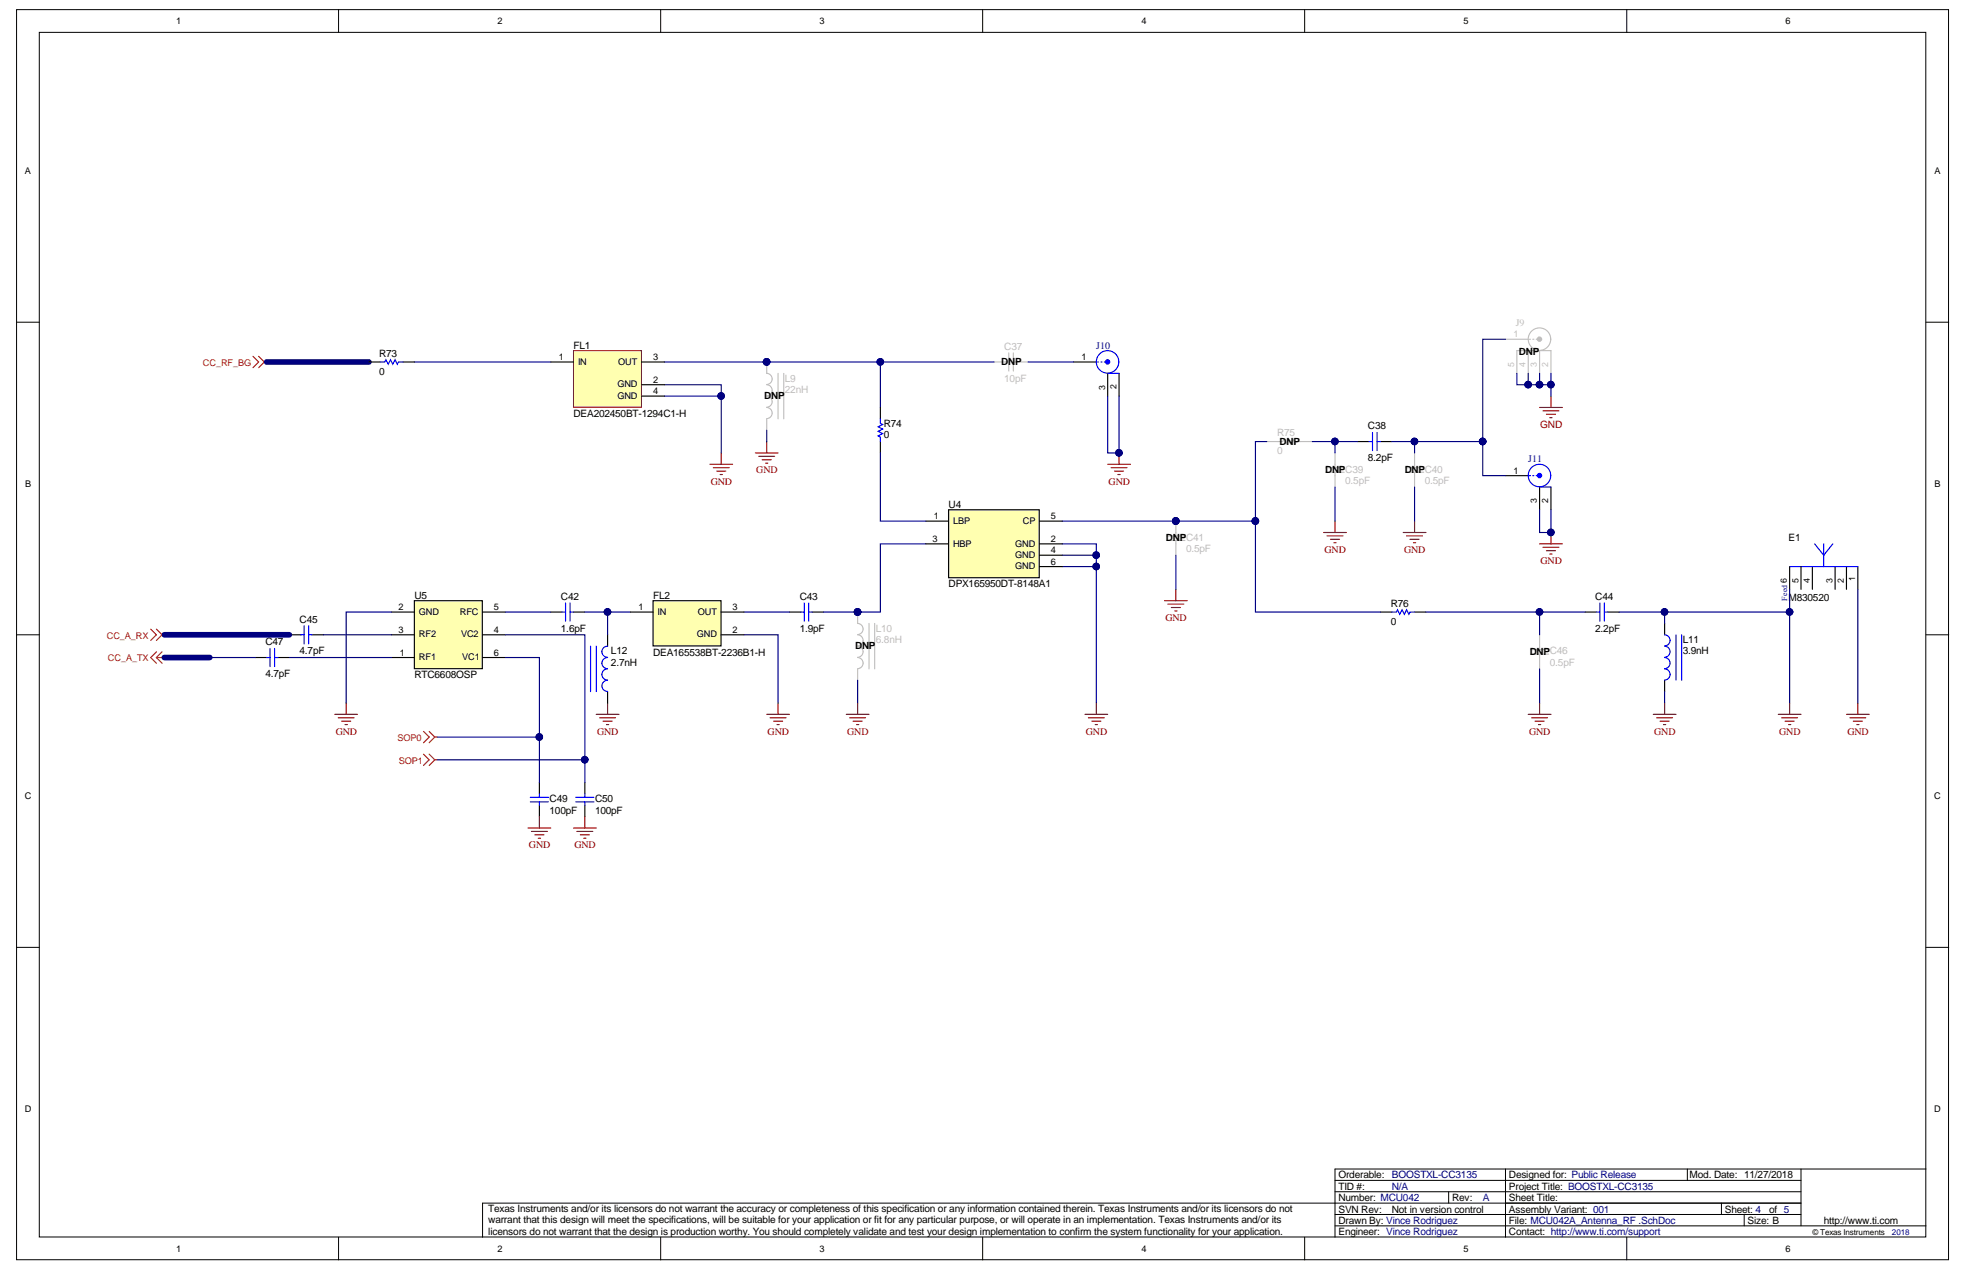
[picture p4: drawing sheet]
<svg xmlns="http://www.w3.org/2000/svg" width="432mm" height="279mm" viewBox="0 0 432 279" stroke-linecap="round" stroke-linejoin="round" font-family="sans-serif">
<defs><g id="words">
<g font-size="2.2" fill="#c0bebc">
<text x="332.7" y="71.5">J9</text>
<text x="220.5" y="76.8">C37</text>
<text x="172.3" y="83.8">L9</text>
<text x="220.5" y="83.8">10pF</text>
<text x="172.3" y="86.3">22nH</text>
<text x="280.3" y="95.8">R75</text>
<text x="280.3" y="99.8">0</text>
<text x="295.3" y="106.2">0.5pF</text>
<text x="312.8" y="106.2">0.5pF</text>
<text x="260.4" y="121.2">0.5pF</text>
<text x="192.3" y="141.2">6.8nH</text>
<text x="192.3" y="138.7">L10</text>
<text x="340.2" y="146.2">0.5pF</text>
</g>
<g font-size="2.2">
<text x="125.9" y="76.5">FL1</text>
<text x="333.4" y="77.9">DNP</text>
<text x="83.2" y="82.3">0</text>
<text x="83.2" y="78.3">R73</text>
<text x="219.8" y="80.2">DN</text>
<text x="222.8" y="80.2">P</text>
<text x="167.8" y="87.7">DNP</text>
<text x="125.9" y="91.5">DEA202450BT-1294C1-H</text>
<text x="194" y="93.8">R74</text>
<text x="300.3" y="94.3">C38</text>
<text x="194" y="96.3">0</text>
<text x="280.9" y="97.7">DNP</text>
<text x="300.3" y="101.3">8.2pF</text>
<text x="290.9" y="103.9">DNPC39</text>
<text x="308.4" y="103.9">DNPC40</text>
<text x="208.2" y="111.5">U4</text>
<text x="256" y="118.9">DNPC41</text>
<text x="392.6" y="118.7">E1</text>
<text x="91" y="131.4">U5</text>
<text x="123.1" y="131.7">C42</text>
<text x="143.4" y="131.4">FL2</text>
<text x="175.5" y="131.7">C43</text>
<text x="208.2" y="129">DPX165950DT-8148A1</text>
<text x="350.2" y="131.7">C44</text>
<text x="392.6" y="131.9">M830520</text>
<text x="65.8" y="136.7">C45</text>
<text x="305.3" y="137.2">0</text>
<text x="305.3" y="133.2">R76</text>
<text x="58.3" y="141.7">C47</text>
<text x="65.8" y="143.7">4.7pF</text>
<text x="123.1" y="138.7">1.6pF</text>
<text x="134.1" y="143.7">L12</text>
<text x="143.4" y="143.9">DEA165538BT-2236B1-H</text>
<text x="175.5" y="138.7">1.9pF</text>
<text x="187.7" y="142.6">DNP</text>
<text x="335.8" y="143.8">DNPC46</text>
<text x="350.2" y="138.7">2.2pF</text>
<text x="369.4" y="143.7">3.9nH</text>
<text x="369.4" y="141.2">L11</text>
<text x="58.3" y="148.7">4.7pF</text>
<text x="91" y="148.9">RTC6608OSP</text>
<text x="134.1" y="146.2">2.7nH</text>
<text x="120.7" y="178.6">100pF</text>
<text x="120.7" y="176.1">C49</text>
<text x="130.6" y="178.6">100pF</text>
<text x="130.6" y="176.1">C50</text>
<text x="293.8" y="263.7">Number: MCU042</text>
<text x="293.8" y="261.2">TID #:</text>
<text x="293.8" y="258.7">Orderable:</text>
<text x="318.8" y="263.7">Rev:</text>
<text x="331.2" y="263.7">Sheet Title:</text>
<text x="331.2" y="261.2">Project Title: BOOSTXL-CC3135</text>
<text x="331.2" y="258.7">Designed for: Public Release</text>
<text x="370.9" y="258.7">Mod. Date: 11/27/2018</text>
<text x="107.2" y="266.2">Texas Instruments and/or its licensors do not warrant the accuracy or completeness of this specification or any information contained therein. Texas Instruments and/or its licensors do not</text>
<text x="107.2" y="268.6">warrant that this design will meet the specifications, will be suitable for your application or fit for any particular purpose, or will operate in an implementation. Texas Instruments and/or its</text>
<text x="293.8" y="268.7">Drawn By: Vince Rodriguez</text>
<text x="293.8" y="266.2">SVN Rev:</text>
<text x="305.5" y="266.2">Not in version control</text>
<text x="331.2" y="268.7">File: MCU042A_Antenna_RF .SchDoc</text>
<text x="331.2" y="266.2">Assembly Variant: 001</text>
<text x="378.6" y="266.2">Sheet: 4</text>
<text x="383.6" y="268.7">Size: B</text>
<text x="388.4" y="266.2">of 5</text>
<text x="400.4" y="268.7">http://www.ti.com</text>
<text x="107.2" y="271">licensors do not warrant that the design is production worthy. You should completely validate and test your design implementation to confirm the system functionality for your application.</text>
<text x="293.8" y="271.2">Engineer: Vince Rodriguez</text>
<text x="331.2" y="271.2">Contact: http://www.ti.com/support</text>
</g>
<g font-size="2.2" fill="#000080">
<text x="240.7" y="76.5">J10</text>
<text x="335.5" y="101.5">J11</text>
<text x="305.5" y="261.2">N/A</text>
<text x="305.5" y="258.7">BOOSTXL-CC3135</text>
<text x="325.5" y="263.7">A</text>
</g>
<g font-size="2.2" fill="#800000">
<text x="338.1" y="94">GND</text>
<text x="156" y="106.4">GND</text>
<text x="166" y="103.9">GND</text>
<text x="243.4" y="106.4">GND</text>
<text x="290.8" y="121.4">GND</text>
<text x="308.2" y="121.4">GND</text>
<text x="338.2" y="123.9">GND</text>
<text x="255.8" y="136.3">GND</text>
<text x="73.7" y="161.3">GND</text>
<text x="131.1" y="161.3">GND</text>
<text x="168.5" y="161.3">GND</text>
<text x="186" y="161.3">GND</text>
<text x="238.4" y="161.3">GND</text>
<text x="335.7" y="161.3">GND</text>
<text x="363.1" y="161.3">GND</text>
<text x="390.6" y="161.3">GND</text>
<text x="405.5" y="161.3">GND</text>
<text x="116.1" y="186.2">GND</text>
<text x="126.1" y="186.2">GND</text>
</g>
<g font-size="2">
<text x="38.6" y="5.3">1</text>
<text x="109.2" y="5.3">2</text>
<text x="179.9" y="5.3">3</text>
<text x="250.6" y="5.3">4</text>
<text x="321.3" y="5.3">5</text>
<text x="391.9" y="5.3">6</text>
<text x="5.5" y="38.3">A</text>
<text x="424.7" y="38.3">A</text>
<text x="122.7" y="79.1">1</text>
<text x="126.9" y="80.1">IN</text>
<text x="135.7" y="80.1">OUT</text>
<text x="143.4" y="79.1">3</text>
<text x="237.4" y="79.1">1</text>
<text x="135.5" y="85">GND</text>
<text x="135.5" y="87.5">GND</text>
<text x="143.4" y="84.1">2</text>
<text x="143.4" y="86.5">4</text>
<text x="5.5" y="106.9">B</text>
<text x="332.3" y="104">1</text>
<text x="424.7" y="106.9">B</text>
<text x="205" y="114">1</text>
<text x="230.7" y="114">5</text>
<text x="204.7" y="119">3</text>
<text x="209.2" y="115">LBP</text>
<text x="209.2" y="120">HBP</text>
<text x="222.9" y="120">GND</text>
<text x="224.5" y="115">CP</text>
<text x="230.7" y="119">2</text>
<text x="222.9" y="122.5">GND</text>
<text x="222.9" y="125">GND</text>
<text x="230.7" y="121.5">4</text>
<text x="230.7" y="124">6</text>
<text x="87.5" y="134">2</text>
<text x="92" y="135">GND</text>
<text x="100.9" y="135">RFC</text>
<text x="108.4" y="134">5</text>
<text x="140.1" y="134">1</text>
<text x="144.4" y="135">IN</text>
<text x="153.2" y="135">OUT</text>
<text x="160.8" y="134">3</text>
<text x="87.4" y="139">3</text>
<text x="87.7" y="143.9">1</text>
<text x="92" y="140">RF2</text>
<text x="101.2" y="140">VC2</text>
<text x="108.4" y="139">4</text>
<text x="108.4" y="143.9">6</text>
<text x="153" y="140">GND</text>
<text x="160.8" y="139">2</text>
<text x="92" y="144.9">RF1</text>
<text x="101.5" y="144.9">VC1</text>
<text x="5.5" y="175.5">C</text>
<text x="424.6" y="175.5">C</text>
<text x="5.5" y="244.1">D</text>
<text x="424.6" y="244.1">D</text>
<text x="38.6" y="274.8">1</text>
<text x="109.2" y="274.8">2</text>
<text x="179.9" y="274.8">3</text>
<text x="250.6" y="274.8">4</text>
<text x="321.3" y="274.8">5</text>
<text x="391.9" y="274.8">6</text>
</g>
<text font-size="2" fill="#c0bebc" x="332.3" y="74.1">1</text>
<g font-size="2" fill="#f00">
<text x="44.6" y="80.3">CC_RF_BG</text>
<text x="23.4" y="140.2">CC_A_RX</text>
<text x="23.7" y="145.2">CC_A_TX</text>
<text x="87.2" y="162.7">SOP0</text>
<text x="87.5" y="167.7">SOP1</text>
</g>
<g font-size="1.9" fill="#c0bebc">
<text x="332.4" y="80.5" transform="rotate(-90 332.4 80.5)">5</text>
<text x="334.9" y="80.5" transform="rotate(-90 334.9 80.5)">4</text>
<text x="337.4" y="80.5" transform="rotate(-90 337.4 80.5)">3</text>
<text x="339.9" y="80.5" transform="rotate(-90 339.9 80.5)">2</text>
</g>
<g font-size="1.9">
<text x="242.6" y="85.5" transform="rotate(-90 242.6 85.5)">3</text>
<text x="245.1" y="85.5" transform="rotate(-90 245.1 85.5)">2</text>
<text x="337.4" y="110.5" transform="rotate(-90 337.4 110.5)">3</text>
<text x="339.9" y="110.4" transform="rotate(-90 339.9 110.4)">2</text>
<text x="394.8" y="127.9" transform="rotate(-90 394.8 127.9)">5</text>
<text x="397.3" y="127.9" transform="rotate(-90 397.3 127.9)">4</text>
<text x="402.3" y="127.9" transform="rotate(-90 402.3 127.9)">3</text>
<text x="404.8" y="127.9" transform="rotate(-90 404.8 127.9)">2</text>
<text x="407.3" y="127.7" transform="rotate(-90 407.3 127.7)">1</text>
</g>
<text font-size="1.8" x="397.9" y="271.2">© Texas Instruments</text>
<text font-size="1.8" fill="#000080" x="415.3" y="271.2">2018</text>
<text font-size="1.7" fill="#000080" x="392.3" y="131.9" transform="rotate(-90 392.3 131.9)">Feed 6</text>
</g></defs>
<g fill="#fff" stroke="#000" stroke-width=".22">
<path d="M3.6 2.1h424.1v274.5h-424.1z"/>
<path d="M8.6 7.1h414.2v264.5h-414.2z"/>
</g>
<g fill="none" stroke="#000" stroke-width=".22">
<path d="M74.3 2.1v5M145 2.1v5M215.7 2.1v5M286.4 2.1v5M357.1 2.1v5M3.6 70.7h5M422.8 70.7h5M3.6 139.4h5M422.8 139.4h5M3.6 208h5M422.8 208h5M293.1 259.2h102.3"/>
<path d="M330.5 256.7h-37.4v14.9M370.4 256.7v2.5M395.4 256.7v12.4M422.8 256.7h-92.3v14.9M74.3 271.6v5M145 271.6v5M215.7 271.6v5M286.4 271.6v5M293.1 269.1h129.7M293.1 266.6h102.3M293.1 261.6h102.3M318 261.6v2.5"/>
<path d="M357.1 271.6v5M377.9 264.1v2.5M382.9 266.6v2.5M395.4 264.1h-289.5v7.5"/>
</g>
<path d="M362.9 156.8h5M363.7 157.6h3.5M364.4 158.3h2M365.2 159.1h.5M365.4 154.3v2.5" fill="none" stroke="#800000" stroke-width=".25"/>
<path d="M398.4 119.4l2 2.5 1.9-2.5M400.4 119.4v5M392.9 124.4h14.9" fill="none" stroke="#00f" stroke-width=".25"/>
<path d="M392.9 124.4v5M395.4 124.4v5M397.9 124.4v5M402.8 124.4v5M405.3 124.4v5M407.8 124.4v5" fill="none" stroke="#000" stroke-width=".25"/>
<path d="M91 131.9h14.9v14.9h-14.9z" fill="#ffffb0" stroke="#000" stroke-width=".25"/>
<g fill="none" stroke="#000" stroke-width=".25">
<path d="M235.7 79.5h5M243.2 82v5M245.7 82v5M298.1 96.9h2.4M303 96.9h2.5M330.5 104.4h5M338 106.9v5M340.5 106.9v5M63.5 139.4h2.5M68.5 139.4h2.5M86 134.4h5M86 139.4h5"/>
<path d="M105.9 134.4h5M105.9 139.4h5M120.9 134.4h2.5M125.9 134.4h2.5M133.4 139.4v2.5M173.3 134.4h2.5M178.3 134.4h2.5M303 134.4h2.5M310.5 134.4h2.5M348 134.4h2.4M352.9 134.4h2.5M365.4 136.9v2.5"/>
<path d="M56 144.4h2.5M61 144.4h2.5M86 144.4h5M105.9 144.4h5M133.4 151.8v2.5M365.4 149.4v2.4M118.4 171.8v2.5M118.4 176.8v2.5M128.4 171.8v2.5M128.4 176.8v2.5"/>
</g>
<g fill="none" stroke="#800000" stroke-width=".25">
<path d="M158.3 99.4v2.5M165.8 99.4h5M168.3 96.9v2.5M245.7 99.4v2.5M338 89.5h5M338.7 90.2h3.5M339.5 91h2M340.2 91.7h.5M340.5 87v2.5M155.8 101.9h5M156.6 102.7h3.5M157.3 103.4h2"/>
<path d="M158.1 104.2h.5M166.6 100.2h3.5M167.3 100.9h2M168.1 101.7h.5M243.2 101.9h5M243.9 102.7h3.5M244.7 103.4h2M245.4 104.2h.5M290.6 116.9h5M291.3 117.7h3.5M292.1 118.4h2M292.8 119.2h.5"/>
<path d="M293.1 114.4v2.5M308 116.9h5M308.8 117.7h3.5M309.5 118.4h2M310.3 119.2h.5M310.5 114.4v2.5M338 119.4h5M340.5 116.9v2.5M255.6 131.9h5M256.4 132.6h3.5M257.1 133.4h2M257.9 134.1h.5"/>
<path d="M258.1 129.4v2.5M338.7 120.2h3.5M339.5 120.9h2M340.2 121.7h.5M73.5 156.8h5M74.2 157.6h3.5M75 158.3h2M75.7 159.1h.5M76 154.3v2.5M130.9 156.8h5M131.6 157.6h3.5M132.4 158.3h2"/>
<path d="M133.1 159.1h.5M133.4 154.3v2.5M168.3 156.8h5M169.1 157.6h3.5M169.8 158.3h2M170.6 159.1h.5M170.8 154.3v2.5M185.8 156.8h5M186.5 157.6h3.5M187.3 158.3h2M188 159.1h.5M188.3 154.3v2.5"/>
<path d="M238.2 156.8h5M238.9 157.6h3.5M239.7 158.3h2M240.4 159.1h.5M240.7 154.3v2.5M335.5 156.8h5M336.2 157.6h3.5M337 158.3h2M337.7 159.1h.5M338 154.3v2.5M390.4 156.8h5M391.1 157.6h3.5"/>
<path d="M391.9 158.3h2M392.6 159.1h.5M392.9 154.3v2.5M405.3 156.8h5M406.1 157.6h3.5M406.8 158.3h2M407.6 159.1h.5M407.8 154.3v2.5M118.4 179.3v2.5M128.4 179.3v2.5M115.9 181.8h5M116.7 182.5h3.5"/>
<path d="M117.4 183.3h2M118.2 184h.5M125.9 181.8h5M126.6 182.5h3.5M127.4 183.3h2M128.1 184h.5"/>
</g>
<g fill="none" stroke="#c0bebc" stroke-width=".25">
<path d="M168.3 79.5v2.5a1.22 1.22 0 0 1 1.2 1.2 1.22 1.22 0 0 1-1.2 1.2M218.2 79.5h3.3M221.5 77.5v4M222.5 79.5h3.2M222.5 77.5v4M330.5 74.5h5M335.5 77v5M335.7 74.5h.3M336.5 74.5h.2M337.2 74.5h.3M338 77v5M168.3 84.5a1.22 1.22 0 0 1 1.2 1.2 1.22 1.22 0 0 1-1.2 1.2"/>
<path d="M168.3 87a1.22 1.22 0 0 1 1.2 1.2 1.22 1.22 0 0 1-1.2 1.2M168.3 89.5a1.22 1.22 0 0 1 1.2 1.2 1.22 1.22 0 0 1-1.2 1.2M168.3 92v2.4M170.8 82v10M172.1 82v10M278.1 96.9h3.5l.2-.5 .5 1 .5-1 .5 1 .5-1 .5 1 .3-.5h3.5M293.1 99.4v3.3M310.5 99.4v3.3M333 82v-5h7.5v5M256.1 117.7h4M256.1 118.7h4M258.1 114.4v3.3"/>
<path d="M258.1 118.7v3.2M291.1 102.7h4M291.1 103.7h4M293.1 103.7v3.2M308.5 102.7h4M308.5 103.7h4M310.5 103.7v3.2M188.3 134.4v2.5a1.22 1.22 0 0 1 1.2 1.2 1.22 1.22 0 0 1-1.2 1.2 1.25 1.25 0 0 1 1.2 1.3 1.25 1.25 0 0 1-1.2 1.2M190.8 136.9v10M192 136.9v10M338 139.4v3.2M188.3 141.9a1.22 1.22 0 0 1 1.2 1.2 1.22 1.22 0 0 1-1.2 1.2 1.25 1.25 0 0 1 1.2 1.3 1.25 1.25 0 0 1-1.2 1.2"/>
<path d="M188.3 146.9v2.5M336 142.6h4M336 143.6h4M338 143.6v3.3"/>
<circle cx="337.9" cy="74.5" r="2.47"/>
</g>
<g fill="none" stroke="#f00" stroke-width=".25">
<path d="M55.5 78.2l1.3 1.3-1.3 1.2M56.8 78.2l1.2 1.3M58 79.5l-1.2 1.2M58 79.5h.5M33.1 138.1l1.2 1.3-1.2 1.2M34.3 138.1l1.3 1.3M35.6 139.4l-1.3 1.2M35.6 139.4h.5M34.3 144.4l1.3 1.2M34.3 143.1l-1.2 1.3 1.2 1.2M34.3 144.4h1.8M35.6 143.1l-1.3 1.3"/>
<path d="M93 165.6l1.2 1.2-1.2 1.3M93 160.6l1.2 1.2-1.2 1.3M94.2 165.6l1.3 1.2M94.2 160.6l1.3 1.2M95.5 166.8l-1.3 1.3M95.5 166.8h.5M95.5 161.8l-1.3 1.3M95.5 161.8h.5"/>
</g>
<g fill="none" stroke="#00f" stroke-width=".25">
<path d="M240.9 79.5h.3M241.7 79.5h.2M242.4 79.5h.3M243.2 82h2.5M300.5 96.9h.8M301.3 94.9v4M302.3 96.9h.7M302.3 94.9v4M335.7 104.4h.3M336.5 104.4h.2M337.2 104.4h.3M338 106.9h2.5"/>
<path d="M66 139.4h.8M66.8 137.4v4M67.8 137.4v4M67.8 139.4h.7M123.4 134.4h.7M124.1 132.4v4M125.1 132.4v4M125.1 134.4h.8M175.8 134.4h.7M176.5 132.4v4M177.5 134.4h.8M177.5 132.4v4"/>
<path d="M305.5 134.4h1l.3-.5 .5 1 .5-1 .5 1 .5-1 .5 1 .2-.5h1M350.4 134.4h.8M351.2 132.4v4M352.2 134.4h.7M352.2 132.4v4M365.4 139.4a1.22 1.22 0 0 1 1.2 1.2 1.22 1.22 0 0 1-1.2 1.2M367.9 139.4v10M369.2 139.4v10M58.5 144.4h.8M59.3 142.4v4M60.3 142.4v4M60.3 144.4h.7"/>
<path d="M129.6 141.9v9.9M130.9 141.9v9.9M133.4 149.4a1.22 1.22 0 0 0-1.3 1.2 1.22 1.22 0 0 0 1.3 1.2M133.4 146.9a1.22 1.22 0 0 0-1.3 1.2 1.22 1.22 0 0 0 1.3 1.2M133.4 141.9a1.25 1.25 0 0 0-1.3 1.2 1.25 1.25 0 0 0 1.3 1.3 1.22 1.22 0 0 0-1.3 1.2 1.22 1.22 0 0 0 1.3 1.2M365.4 141.9a1.22 1.22 0 0 1 1.2 1.2 1.22 1.22 0 0 1-1.2 1.2 1.25 1.25 0 0 1 1.2 1.3 1.25 1.25 0 0 1-1.2 1.2M365.4 146.9a1.22 1.22 0 0 1 1.2 1.2 1.22 1.22 0 0 1-1.2 1.2M116.4 175.1h4M116.4 176.1h4M118.4 174.3v.8M118.4 176.1v.7M126.4 175.1h4"/>
<path d="M126.4 176.1h4M128.4 174.3v.8M128.4 176.1v.7"/>
<circle cx="243.1" cy="79.5" r="2.47"/>
<circle cx="337.9" cy="104.4" r="2.47"/>
</g>
<g fill="#000080" stroke="#000080" stroke-width=".22">
<circle cx="245.6" cy="99.4" r=".72"/>
<circle cx="340.4" cy="116.9" r=".72"/>
<circle cx="258.1" cy="114.4" r=".72"/>
<circle cx="168.3" cy="79.5" r=".72"/>
<circle cx="188.2" cy="134.4" r=".72"/>
<circle cx="365.4" cy="134.4" r=".72"/>
<circle cx="158.3" cy="86.9" r=".72"/>
<circle cx="337.9" cy="134.4" r=".72"/>
<circle cx="133.4" cy="134.4" r=".72"/>
<circle cx="118.4" cy="161.8" r=".72"/>
<circle cx="128.4" cy="166.8" r=".72"/>
<circle cx="392.8" cy="134.4" r=".72"/>
<circle cx="193.2" cy="79.5" r=".72"/>
<circle cx="340.4" cy="84.4" r=".72"/>
<circle cx="335.5" cy="84.4" r=".72"/>
<circle cx="337.9" cy="84.4" r=".72"/>
<circle cx="325.5" cy="96.9" r=".72"/>
<circle cx="293" cy="96.9" r=".72"/>
<circle cx="310.5" cy="96.9" r=".72"/>
<circle cx="275.6" cy="114.4" r=".72"/>
<circle cx="240.6" cy="121.9" r=".72"/>
<circle cx="240.6" cy="124.4" r=".72"/>
</g>
<g fill="#00f" stroke="#00f" stroke-width=".25">
<circle cx="243.1" cy="79.5" r=".47"/>
<circle cx="337.9" cy="104.4" r=".47"/>
</g>
<circle cx="337.9" cy="74.5" r=".47" fill="#c0bebc" stroke="#c0bebc" stroke-width=".25"/>
<g fill="none" stroke="#000080" stroke-width=".25">
<path d="M91 79.5h29.9M145.9 79.5h72.3M193.3 79.5v10M225.7 79.5h10M330.5 74.5h-5v29.9h5M145.9 84.5h12.4v14.9M145.9 87h12.4M168.3 94.4v2.5M243.2 87v12.4h2.5v-12.4M293.1 96.9v2.5M310.5 96.9v2.5M333 82v2.5h7.5"/>
<path d="M335.5 82v2.5M338 82v2.5M340.5 82v5M203.2 119.4h-9.9v15h-12.5M233.2 114.4h42.4v20h27.4M233.2 119.4h7.5v34.9M293.1 106.9v7.5M310.5 106.9v7.5M338 111.9v5h2.5v-5M71 139.4h15M86 134.4h-10v19.9M110.9 139.4h17.5v27.4h-32.4"/>
<path d="M110.9 134.4h10M128.4 134.4h10M133.4 134.4v5M163.3 139.4h7.5v14.9M163.3 134.4h10M233.2 121.9h7.5M233.2 124.4h7.5M258.1 121.9v7.5M313 134.4h35M338 134.4v5M365.4 134.4v2.5M392.9 129.4v5h-37.5"/>
<path d="M392.9 134.4v19.9M407.8 129.4v24.9M63.5 144.4h22.5M110.9 144.4h7.5v17.4h-22.4M188.3 149.4v4.9M338 146.9v7.4M365.4 151.8v2.5M118.4 161.8v10M128.4 166.8v5"/>
</g>
<path d="M58.5 79.5h22.5M36.1 139.4h27.4M36.1 144.4h10" fill="none" stroke="#000080" stroke-width="1.2"/>
<path d="M125.9 77h14.9v12.4h-14.9z" fill="#ffffb0" stroke="#800000" stroke-width=".22"/>
<path d="M120.9 79.5h5M140.9 79.5h5M140.9 84.5h5M140.9 87h5" fill="none" stroke="#000" stroke-width=".25"/>
<path d="M143.4 131.9h14.9v9.9h-14.9z" fill="#ffffb0" stroke="#000" stroke-width=".25"/>
<path d="M138.4 134.4h5M158.3 134.4h5M158.3 139.4h5" fill="none" stroke="#000" stroke-width=".25"/>
<path d="M208.2 111.9h19.9v14.9h-19.9z" fill="#ffffb0" stroke="#000" stroke-width=".25"/>
<path d="M81 79.5h2.5M88.5 79.5h2.5M193.3 89.5v2.5M193.3 96.9v2.5M203.2 114.4h5M203.2 119.4h5M228.2 114.4h5M228.2 119.4h5M228.2 121.9h5M228.2 124.4h5" fill="none" stroke="#000" stroke-width=".25"/>
<path d="M83.5 79.5h1l.2-.5 .5 1 .5-1 .5 1 .5-1 .5 1 .3-.5h1M193.3 92v1l.5 .2-1 .5 1 .5-1 .5 1 .5-1 .5 .5 .2v1" fill="none" stroke="#00f" stroke-width=".25"/>
<path d="M193.3 99.4v15h9.9M278.1 96.9h-2.5v17.5M288.1 96.9h10M305.5 96.9h20M46.1 144.4h9.9" fill="none" stroke="#000080" stroke-width=".25"/>
<g fill="#000080" stroke="#000080" stroke-width=".22">
<circle cx="275.6" cy="114.4" r=".72"/>
<circle cx="293" cy="96.9" r=".72"/>
<circle cx="310.5" cy="96.9" r=".72"/>
<circle cx="325.5" cy="96.9" r=".72"/>
</g>
<use href="#words"/>
</svg>
